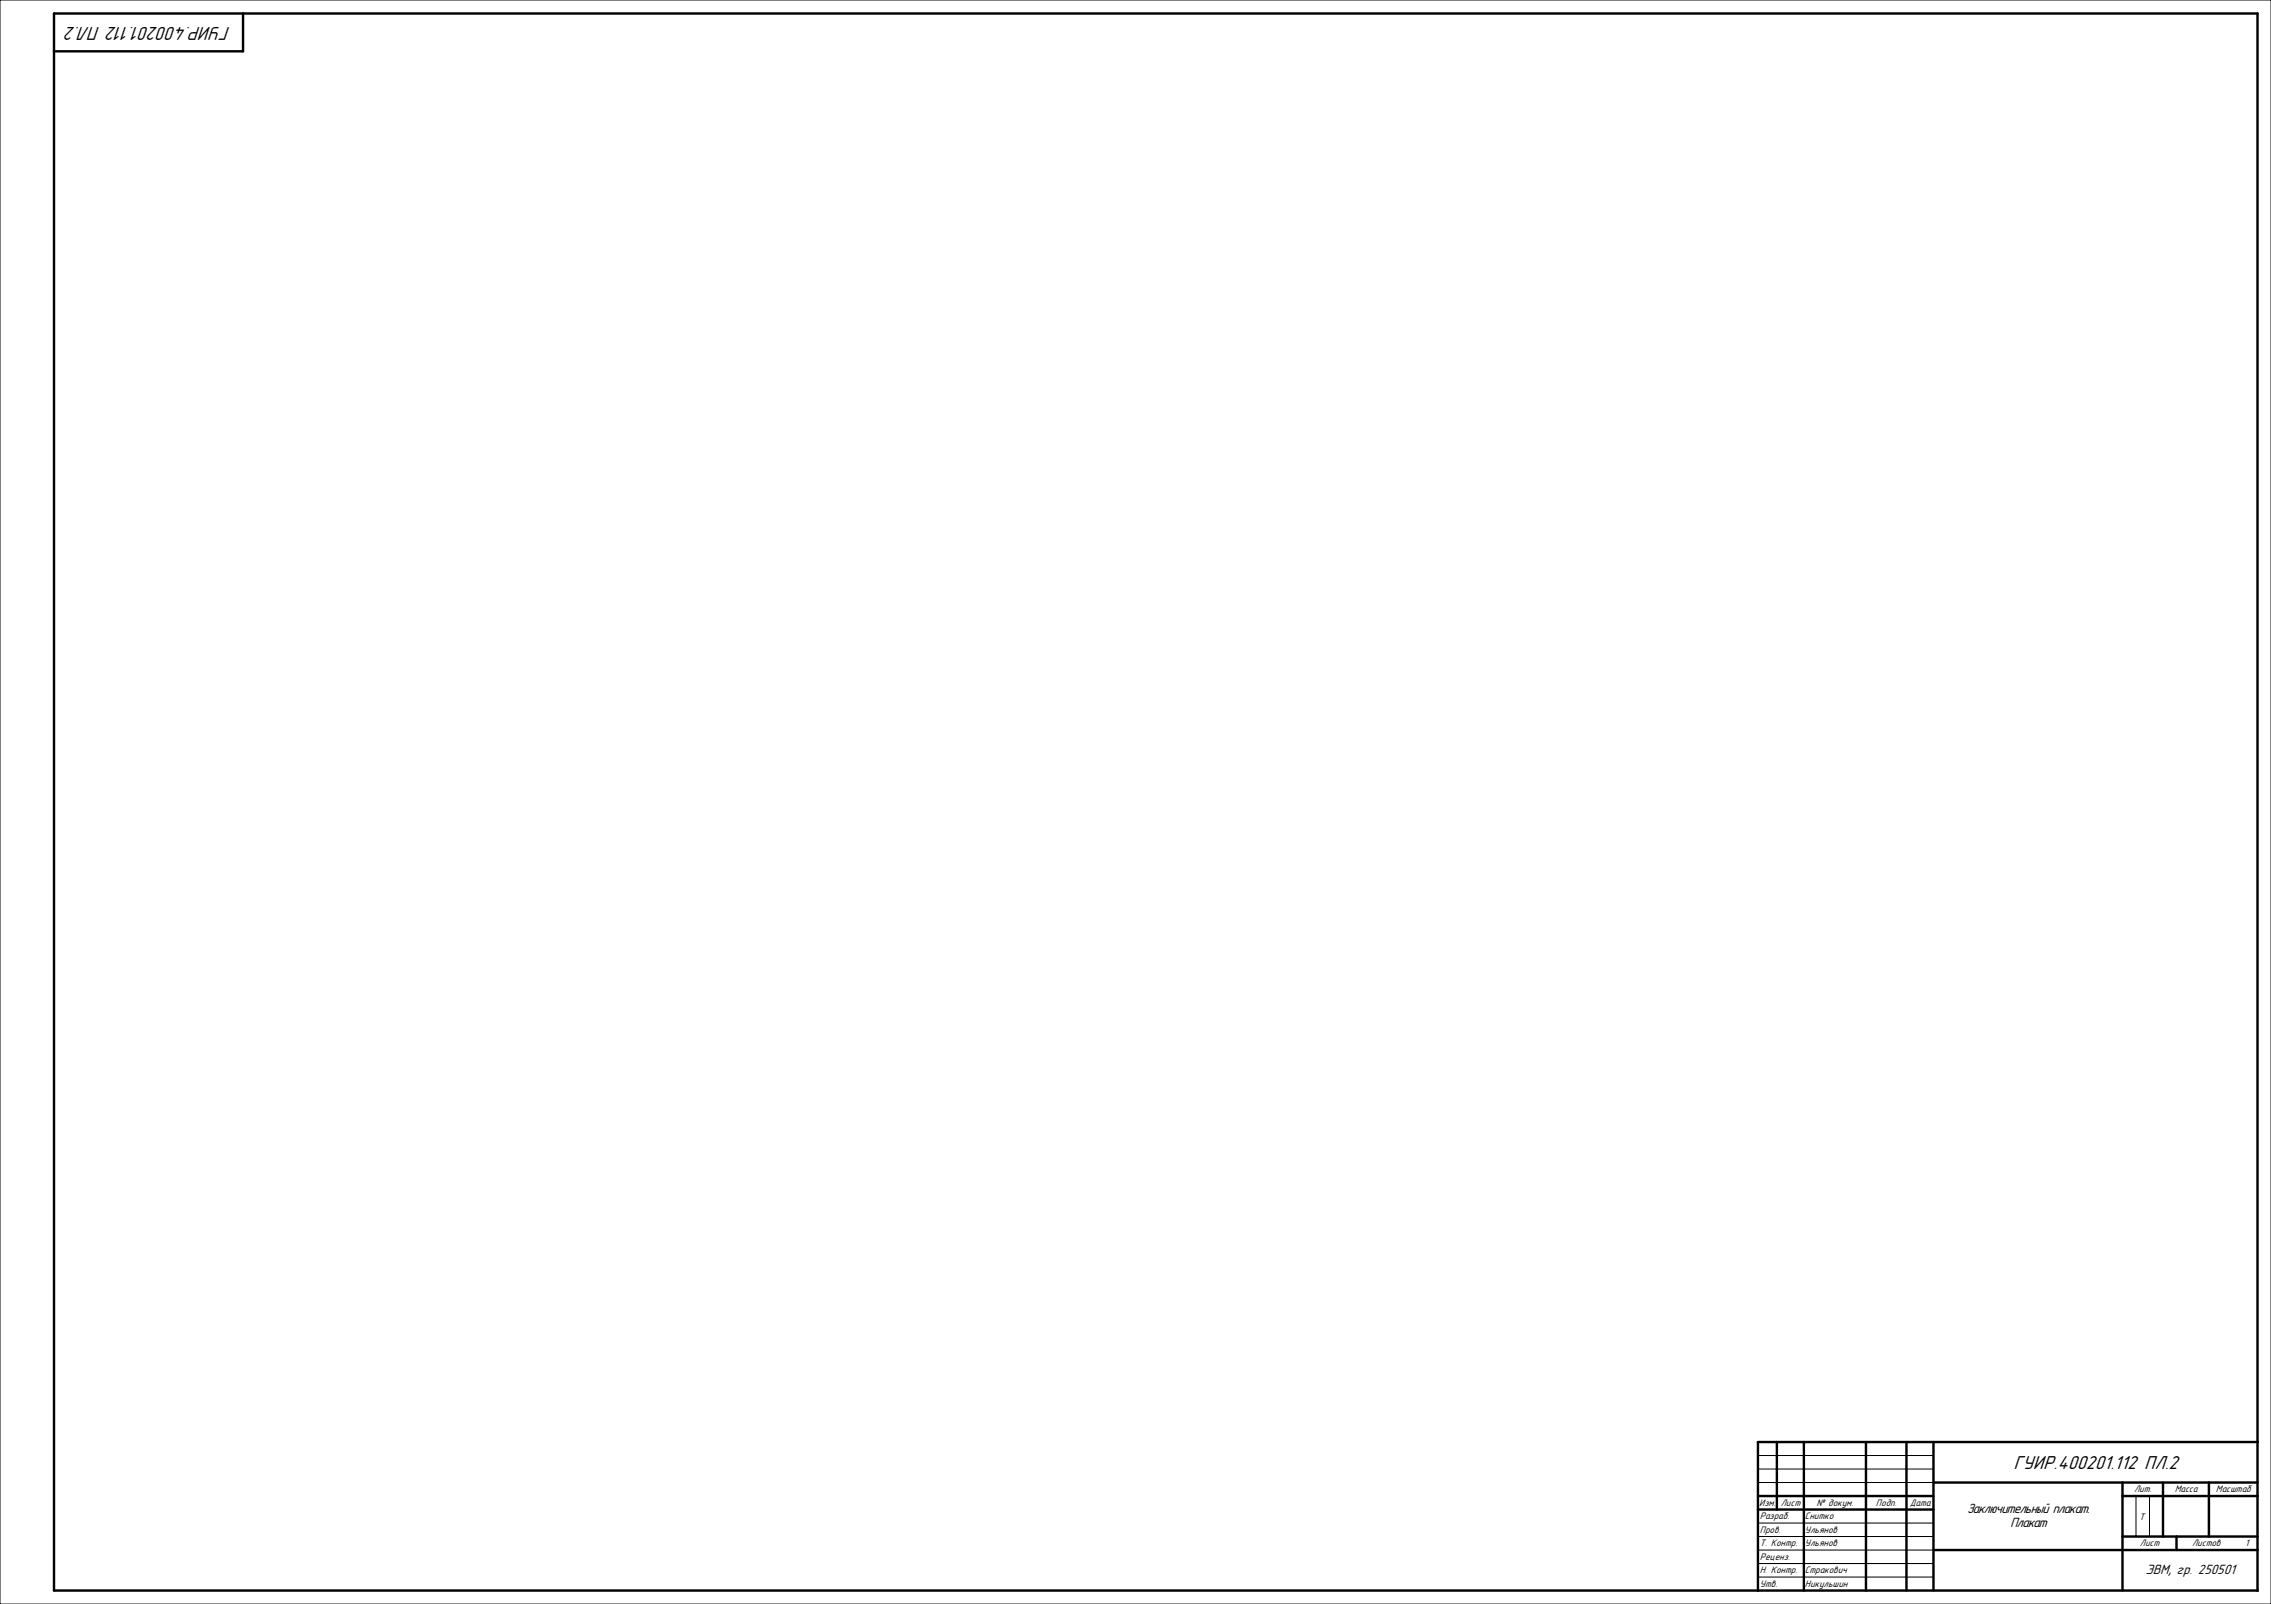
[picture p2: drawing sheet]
<svg xmlns="http://www.w3.org/2000/svg" width="841mm" height="594mm" viewBox="0 0 841 594" stroke-linecap="round" stroke-linejoin="round" font-family="sans-serif">
<defs><g id="words">
<g font-size="7.4">
<text x="85.4" y="9.9" transform="rotate(-180 85.4 9.9)">ГУИР.400201.112 ПЛ.2</text>
<text x="745.7" y="544">ГУИР.400201.112 ПЛ.2</text>
</g>
<g font-size="5.3">
<text x="728.4" y="560.5">Заключительный плакат.</text>
<text x="744.4" y="565.5">Плакат</text>
<text x="794.5" y="583">ЭВМ, гр. 250501</text>
</g>
<g font-size="3.7">
<text x="651.5" y="557.6">Изм.</text>
<text x="659.4" y="557.6">Лист</text>
<text x="672.7" y="557.6">№ докум.</text>
<text x="694.7" y="557.6">Подп.</text>
<text x="707.2" y="557.6">Дата</text>
<text x="790.3" y="552.6">Лит.</text>
<text x="805.4" y="552.6">Масса</text>
<text x="820.6" y="552.6">Масштаб</text>
<text x="651.7" y="562.6">Разраб.</text>
<text x="668.4" y="562.6">Снитко</text>
<text x="792.2" y="562.9">Т</text>
<text x="651.7" y="567.6">Пров.</text>
<text x="668.4" y="567.6">Ульянов</text>
<text x="651.7" y="572.6">Т. Контр.</text>
<text x="668.4" y="572.6">Ульянов</text>
<text x="792.5" y="572.6">Лист</text>
<text x="811.8" y="572.6">Листов</text>
<text x="831.4" y="572.6">1</text>
<text x="651.7" y="577.6">Реценз.</text>
<text x="651.7" y="582.6">Н. Контр.</text>
<text x="651.7" y="587.6">Утв.</text>
<text x="668.4" y="582.6">Стракович</text>
<text x="668.4" y="587.6">Никульшин</text>
</g>
</g></defs>
<path d="M0 0h841v594h-841zM651 539h65M651 544h65M651 549h65M791 554v15M796 554v15M651 564h65M651 569h65M651 574h65M651 579h65M651 584h65" fill="none" stroke="#000" stroke-width=".37"/>
<g fill="none" stroke="#000" stroke-width=".9">
<path d="M20 5h816v584h-816zM90 5v14h-70M658 534v25M668 534v55M691 534v55M706 534v55M716 534v55M836 534h-185v55M651 559h65M651 554h65M716 549h120M786 549v40"/>
<path d="M786 554h50M801 549v20M818 549v20M716 574h120M786 569h50M806 569v5"/>
</g>
<use href="#words"/>
</svg>
